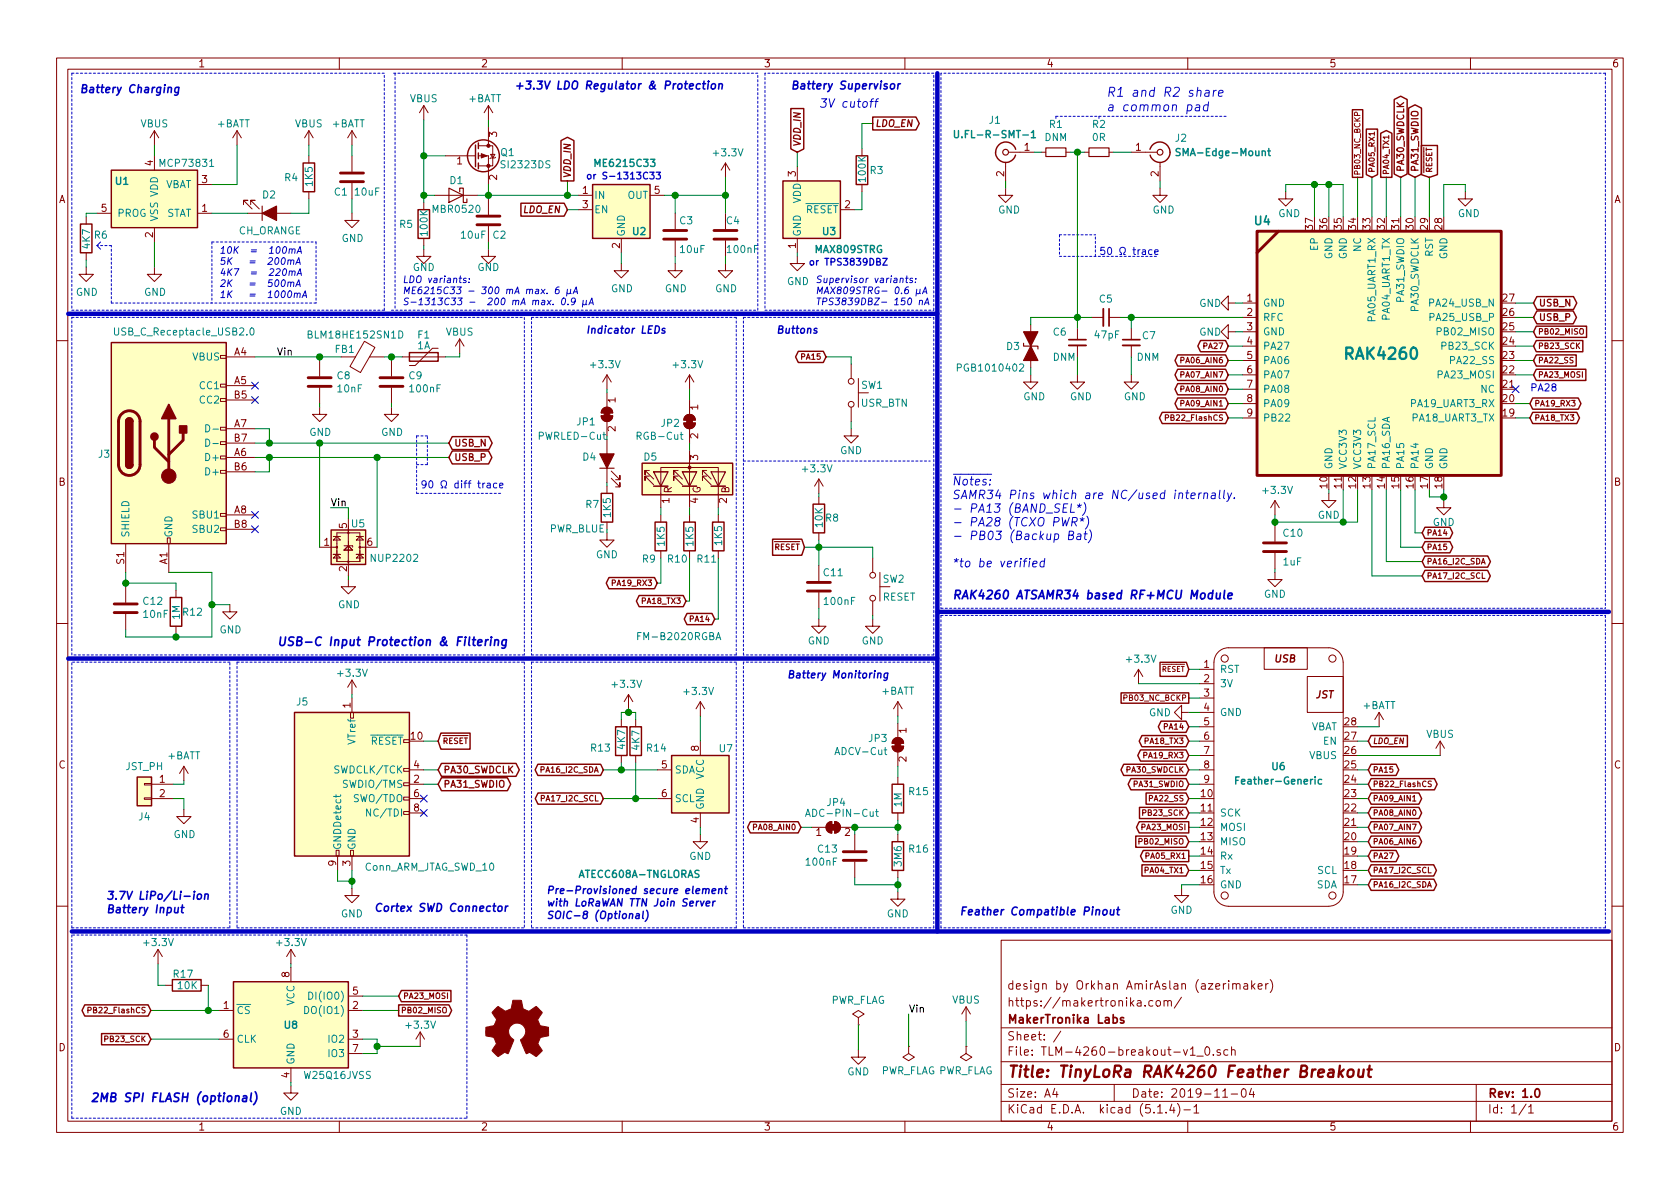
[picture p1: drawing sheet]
<svg xmlns="http://www.w3.org/2000/svg" width="297mm" height="210mm" viewBox="0 0 297 210" stroke-linecap="round" stroke-linejoin="round" font-family="sans-serif">
<defs><g id="words">
<text font-size="2.8" fill="#008484" x="238.1" y="63.6">RAK4260</text>
<text font-size="2.8" fill="#840000" x="178" y="190.5">Title: TinyLoRa RAK4260 Feather Breakout</text>
<g font-size="2.2" fill="#0000c2">
<text x="195.6" y="17.1">R1 and R2 share</text>
<text x="195.6" y="19.7">a common pad</text>
</g>
<g font-size="2.1" fill="#0000c2">
<text x="144.8" y="19">3V cutoff</text>
<text x="168.3" y="85.8">Notes:</text>
<text x="168.3" y="88.3">SAMR34 Pins which are NC/used internally.</text>
<text x="168.3" y="90.7">- PA13 (BAND_SEL*)</text>
<text x="168.3" y="93.1">- PA28 (TCXO PWR*)</text>
<text x="168.3" y="95.5">- PB03 (Backup Bat)</text>
<text x="168.3" y="100.3">*to be verified</text>
<text x="168.3" y="106">RAK4260 ATSAMR34 based RF+MCU Module</text>
<text x="48.9" y="114.2">USB-C Input Protection &amp; Filtering</text>
<text x="15.9" y="194.9">2MB SPI FLASH (optional)</text>
</g>
<text font-size="2.1" fill="#008484" x="221.9" y="39.8">U4</text>
<g font-size="2.1" fill="#840000">
<text x="178" y="178">https://makertronika.com/</text>
<text x="178" y="175">design by Orkhan AmirAslan (azerimaker)</text>
<text x="178" y="184">Sheet: /</text>
<text x="178" y="181">MakerTronika Labs</text>
<text x="178" y="186.7">File: TLM-4260-breakout-v1_0.sch</text>
<text x="178" y="196.9">KiCad E.D.A. kicad (5.1.4)-1</text>
<text x="178" y="194.1">Size: A4</text>
<text x="200" y="194.1">Date: 2019-11-04</text>
<text x="263" y="194.1">Rev: 1.0</text>
<text x="263" y="196.9">Id: 1/1</text>
</g>
<g font-size="1.9" fill="#0000c2">
<text x="14" y="16.5">Battery Charging</text>
<text x="90.8" y="15.8">+3.3V LDO Regulator &amp; Protection</text>
<text x="139.7" y="15.8">Battery Supervisor</text>
<text x="18.7" y="159.1">3.7V LiPo/Li-ion</text>
<text x="18.7" y="161.5">Battery Input</text>
<text x="66" y="161.2">Cortex SWD Connector</text>
<text x="169.5" y="161.9">Feather Compatible Pinout</text>
</g>
<g font-size="1.8" fill="#840000">
<text x="35" y="11.9">1</text>
<text x="85" y="11.9">2</text>
<text x="135" y="11.9">3</text>
<text x="185" y="11.9">4</text>
<text x="235" y="11.9">5</text>
<text x="285" y="11.9">6</text>
<text x="27.1" y="29.3" transform="rotate(-90 27.1 29.3)">4</text>
<text x="80.8" y="29.1">1</text>
<text x="87.9" y="24.2" transform="rotate(-90 87.9 24.2)">3</text>
<text x="181.1" y="26.7">1</text>
<text x="200.8" y="26.7">1</text>
<text x="10.4" y="35.9">A</text>
<text x="35.7" y="32.4">3</text>
<text x="87.9" y="31.8" transform="rotate(-90 87.9 31.8)">2</text>
<text x="103" y="34.3">1</text>
<text x="115.7" y="34.3">5</text>
<text x="140.7" y="31.2" transform="rotate(-90 140.7 31.2)">3</text>
<text x="177.5" y="31.2" transform="rotate(-90 177.5 31.2)">2</text>
<text x="204.9" y="31.2" transform="rotate(-90 204.9 31.2)">2</text>
<text x="285.4" y="35.9">A</text>
<text x="17.9" y="37.5">5</text>
<text x="35.7" y="37.5">1</text>
<text x="103" y="36.8">3</text>
<text x="149.4" y="36.8">2</text>
<text x="232.2" y="40.6" transform="rotate(-90 232.2 40.6)">37</text>
<text x="234.7" y="40.6" transform="rotate(-90 234.7 40.6)">36</text>
<text x="237.2" y="40.6" transform="rotate(-90 237.2 40.6)">35</text>
<text x="239.8" y="40.6" transform="rotate(-90 239.8 40.6)">34</text>
<text x="242.3" y="40.6" transform="rotate(-90 242.3 40.6)">33</text>
<text x="244.9" y="40.6" transform="rotate(-90 244.9 40.6)">32</text>
<text x="247.4" y="40.6" transform="rotate(-90 247.4 40.6)">31</text>
<text x="249.9" y="40.6" transform="rotate(-90 249.9 40.6)">30</text>
<text x="252.5" y="40.6" transform="rotate(-90 252.5 40.6)">29</text>
<text x="255" y="40.6" transform="rotate(-90 255 40.6)">28</text>
<text x="27.1" y="42" transform="rotate(-90 27.1 42)">2</text>
<text x="109.6" y="43.9" transform="rotate(-90 109.6 43.9)">2</text>
<text x="140.7" y="43.9" transform="rotate(-90 140.7 43.9)">1</text>
<text x="220.5" y="53.3">1</text>
<text x="265.7" y="53.3">27</text>
<text x="220.5" y="55.9">2</text>
<text x="220.5" y="58.4">3</text>
<text x="265.7" y="58.4">25</text>
<text x="265.7" y="55.9">26</text>
<text x="41.4" y="62.9">A4</text>
<text x="220.5" y="61">4</text>
<text x="220.5" y="63.5">5</text>
<text x="265.7" y="63.5">23</text>
<text x="265.7" y="61">24</text>
<text x="41.4" y="67.9">A5</text>
<text x="41.4" y="70.5">B5</text>
<text x="108.8" y="71.2" transform="rotate(-90 108.8 71.2)">1</text>
<text x="220.5" y="66">6</text>
<text x="220.5" y="68.6">7</text>
<text x="220.5" y="71.1">8</text>
<text x="265.7" y="71.1">20</text>
<text x="265.7" y="68.6">21</text>
<text x="265.7" y="66">22</text>
<text x="41.4" y="75.6">A7</text>
<text x="108.8" y="76.3" transform="rotate(-90 108.8 76.3)">2</text>
<text x="123.4" y="77.6" transform="rotate(-90 123.4 77.6)">2</text>
<text x="123.4" y="72.5" transform="rotate(-90 123.4 72.5)">1</text>
<text x="220.5" y="73.7">9</text>
<text x="265.7" y="73.7">19</text>
<text x="41.4" y="80.6">A6</text>
<text x="41.4" y="83.2">B6</text>
<text x="41.4" y="78.1">B7</text>
<text x="123.4" y="81.4" transform="rotate(-90 123.4 81.4)">3</text>
<text x="10.4" y="85.9">B</text>
<text x="118.4" y="89" transform="rotate(-90 118.4 89)">1</text>
<text x="118.8" y="87.2" transform="rotate(-90 118.8 87.2)">R</text>
<text x="123.4" y="89" transform="rotate(-90 123.4 89)">4</text>
<text x="123.9" y="87.3" transform="rotate(-90 123.9 87.3)">G</text>
<text x="128.5" y="89" transform="rotate(-90 128.5 89)">2</text>
<text x="129" y="87.2" transform="rotate(-90 129 87.2)">B</text>
<text x="234.7" y="86.3" transform="rotate(-90 234.7 86.3)">10</text>
<text x="237.2" y="86.3" transform="rotate(-90 237.2 86.3)">11</text>
<text x="239.8" y="86.3" transform="rotate(-90 239.8 86.3)">12</text>
<text x="242.3" y="86.3" transform="rotate(-90 242.3 86.3)">13</text>
<text x="244.9" y="86.3" transform="rotate(-90 244.9 86.3)">14</text>
<text x="247.4" y="86.3" transform="rotate(-90 247.4 86.3)">15</text>
<text x="249.9" y="86.3" transform="rotate(-90 249.9 86.3)">16</text>
<text x="252.5" y="86.3" transform="rotate(-90 252.5 86.3)">17</text>
<text x="255" y="86.3" transform="rotate(-90 255 86.3)">18</text>
<text x="285.4" y="85.9">B</text>
<text x="41.4" y="90.8">A8</text>
<text x="41.4" y="93.3">B8</text>
<text x="61.3" y="93.4" transform="rotate(-90 61.3 93.4)">5</text>
<text x="22" y="99.7" transform="rotate(-90 22 99.7)">S1</text>
<text x="29.6" y="99.8" transform="rotate(-90 29.6 99.8)">A1</text>
<text x="57.3" y="96.5">1</text>
<text x="61.3" y="101.1" transform="rotate(-90 61.3 101.1)">2</text>
<text x="64.9" y="96.5">6</text>
<text x="212.9" y="118.1">1</text>
<text x="225.5" y="117.1">USB</text>
<text x="62" y="125.2" transform="rotate(-90 62 125.2)">1</text>
<text x="212.9" y="120.6">2</text>
<text x="212.9" y="123.2">3</text>
<text x="212.9" y="125.7">4</text>
<text x="232.7" y="123.5">JST</text>
<text x="72.7" y="130.8">10</text>
<text x="160.3" y="129.6" transform="rotate(-90 160.3 129.6)">1</text>
<text x="212.9" y="128.3">5</text>
<text x="212.9" y="130.8">6</text>
<text x="237.8" y="130.8">27</text>
<text x="237.8" y="128.3">28</text>
<text x="10.4" y="135.9">C</text>
<text x="73.2" y="135.9">4</text>
<text x="117" y="135.9">5</text>
<text x="123.6" y="132.8" transform="rotate(-90 123.6 132.8)">8</text>
<text x="160.3" y="134.7" transform="rotate(-90 160.3 134.7)">2</text>
<text x="212.9" y="133.3">7</text>
<text x="212.9" y="135.9">8</text>
<text x="237.8" y="135.9">25</text>
<text x="237.8" y="133.3">26</text>
<text x="285.4" y="135.9">C</text>
<text x="28.2" y="138.4">1</text>
<text x="28.2" y="141">2</text>
<text x="73.2" y="138.4">2</text>
<text x="73.2" y="141">6</text>
<text x="73.2" y="143.5">8</text>
<text x="117" y="141">6</text>
<text x="212.4" y="141">10</text>
<text x="212.4" y="143.5">11</text>
<text x="212.9" y="138.4">9</text>
<text x="237.8" y="143.5">22</text>
<text x="237.8" y="141">23</text>
<text x="237.8" y="138.4">24</text>
<text x="123.6" y="145.5" transform="rotate(-90 123.6 145.5)">4</text>
<text x="144.3" y="147.8">1</text>
<text x="149.4" y="147.8">2</text>
<text x="212.4" y="146">12</text>
<text x="212.4" y="148.6">13</text>
<text x="237.8" y="148.6">20</text>
<text x="237.8" y="146">21</text>
<text x="59.4" y="153.1" transform="rotate(-90 59.4 153.1)">9</text>
<text x="62" y="153.1" transform="rotate(-90 62 153.1)">3</text>
<text x="212.4" y="151.1">14</text>
<text x="212.4" y="153.7">15</text>
<text x="237.8" y="153.7">18</text>
<text x="237.8" y="151.1">19</text>
<text x="212.4" y="156.2">16</text>
<text x="237.8" y="156.2">17</text>
<text x="51.2" y="172.8" transform="rotate(-90 51.2 172.8)">8</text>
<text x="39.5" y="178.4">1</text>
<text x="62.4" y="178.4">2</text>
<text x="62.4" y="175.9">5</text>
<text x="10.4" y="185.9">D</text>
<text x="39.5" y="183.5">6</text>
<text x="62.4" y="183.5">3</text>
<text x="285.4" y="185.9">D</text>
<text x="51.2" y="190.6" transform="rotate(-90 51.2 190.6)">4</text>
<text x="62.4" y="186">7</text>
<text x="35" y="199.9">1</text>
<text x="85" y="199.9">2</text>
<text x="135" y="199.9">3</text>
<text x="185" y="199.9">4</text>
<text x="235" y="199.9">5</text>
<text x="285" y="199.9">6</text>
</g>
<g font-size="1.8" fill="#008484">
<text x="24.9" y="22.5">VBUS</text>
<text x="38.4" y="22.5">+BATT</text>
<text x="52.2" y="22.5">VBUS</text>
<text x="58.7" y="22.5">+BATT</text>
<text x="72.5" y="18.1">VBUS</text>
<text x="82.9" y="18.1">+BATT</text>
<text x="174.9" y="21.9">J1</text>
<text x="185.6" y="22.6">R1</text>
<text x="193.2" y="22.6">R2</text>
<text x="28.6" y="29.5">MCP73831</text>
<text x="88.6" y="27.6">Q1</text>
<text x="88.9" y="29.8">SI2323DS</text>
<text x="105.6" y="29.5">ME6215C33</text>
<text x="126.3" y="27.7">+3.3V</text>
<text x="170.1" y="24.4">U.FL-R-SMT-1</text>
<text x="184.7" y="24.9">DNM</text>
<text x="193.2" y="24.9">0R</text>
<text x="207.8" y="25.1">J2</text>
<text x="208.9" y="27.6">SMA-Edge-Mount</text>
<text x="20.5" y="32.7">U1</text>
<text x="29.1" y="33.3">VBAT</text>
<text x="46.5" y="35.1">D2</text>
<text x="50.4" y="32">R4</text>
<text x="55.3" y="32.9" transform="rotate(-90 55.3 32.9)">1K5</text>
<text x="59.2" y="34.6">C1</text>
<text x="62.8" y="34.6">10uF</text>
<text x="79.6" y="32.6">D1</text>
<text x="105" y="35.2">IN</text>
<text x="110.9" y="35.2">OUT</text>
<text x="141.6" y="36" transform="rotate(-90 141.6 36)">VDD</text>
<text x="153.1" y="32" transform="rotate(-90 153.1 32)">100K</text>
<text x="153.9" y="30.8">R3</text>
<text x="20.7" y="38.3">PROG</text>
<text x="27.9" y="39.2" transform="rotate(-90 27.9 39.2)">VSS VDD</text>
<text x="29.3" y="38.3">STAT</text>
<text x="42.1" y="41.4">CH_ORANGE</text>
<text x="70.7" y="40.3">R5</text>
<text x="75.6" y="41.6" transform="rotate(-90 75.6 41.6)">100K</text>
<text x="76.7" y="37.6">MBR0520</text>
<text x="105" y="37.7">EN</text>
<text x="110.5" y="41.9" transform="rotate(-90 110.5 41.9)">GND</text>
<text x="111.9" y="41.6">U2</text>
<text x="120.2" y="39.7">C3</text>
<text x="128.5" y="39.7">C4</text>
<text x="141.6" y="41.9" transform="rotate(-90 141.6 41.9)">GND</text>
<text x="142.4" y="37.7">RESET</text>
<text x="145.5" y="41.6">U3</text>
<text x="176.5" y="37.8">GND</text>
<text x="203.8" y="37.8">GND</text>
<text x="226" y="38.4">GND</text>
<text x="257.8" y="38.4">GND</text>
<text x="15.9" y="43.9" transform="rotate(-90 15.9 43.9)">4K7</text>
<text x="16.7" y="42.2">R6</text>
<text x="60.4" y="42.8">GND</text>
<text x="73" y="47.9">GND</text>
<text x="81.6" y="42.2">10uF</text>
<text x="84.4" y="47.9">GND</text>
<text x="87.2" y="42.2">C2</text>
<text x="120.3" y="44.7">10uF</text>
<text x="128.7" y="44.7">100nF</text>
<text x="144.2" y="44.7">MAX809STRG</text>
<text x="233" y="44.3" transform="rotate(-90 233 44.3)">EP</text>
<text x="235.6" y="45.8" transform="rotate(-90 235.6 45.8)">GND</text>
<text x="238.1" y="45.8" transform="rotate(-90 238.1 45.8)">GND</text>
<text x="240.7" y="44.5" transform="rotate(-90 240.7 44.5)">NC</text>
<text x="253.4" y="45.4" transform="rotate(-90 253.4 45.4)">RST</text>
<text x="255.9" y="45.8" transform="rotate(-90 255.9 45.8)">GND</text>
<text x="13.4" y="52.3">GND</text>
<text x="25.5" y="52.3">GND</text>
<text x="108" y="51.7">GND</text>
<text x="117.6" y="51.7">GND</text>
<text x="126.4" y="51.7">GND</text>
<text x="194.4" y="53.5">C5</text>
<text x="248.3" y="53.3" transform="rotate(-90 248.3 53.3)">PA31_SWDIO</text>
<text x="20.8" y="59.3">USB_C_Receptacle_USB2.0</text>
<text x="54.9" y="59.9">BLM18HE152SN1D</text>
<text x="73.9" y="59.9">F1</text>
<text x="78.8" y="59.4">VBUS</text>
<text x="186.3" y="59.4">C6</text>
<text x="193.6" y="59.9">47pF</text>
<text x="202" y="60">C7</text>
<text x="212" y="59.4">GND</text>
<text x="212" y="54.3">GND</text>
<text x="223.3" y="54.2">GND</text>
<text x="223.3" y="56.8">RFC</text>
<text x="223.3" y="59.3">GND</text>
<text x="243.2" y="56.6" transform="rotate(-90 243.2 56.6)">PA05_UART1_RX</text>
<text x="245.7" y="56.5" transform="rotate(-90 245.7 56.5)">PA04_UART1_TX</text>
<text x="250.8" y="55.1" transform="rotate(-90 250.8 55.1)">PA30_SWDCLK</text>
<text x="253" y="54.2">PA24_USB_N</text>
<text x="253.1" y="56.8">PA25_USB_P</text>
<text x="254.5" y="59.3">PB02_MISO</text>
<text x="34.1" y="63.7">VBUS</text>
<text x="59.3" y="62.4">FB1</text>
<text x="73.8" y="61.8">1A</text>
<text x="104.6" y="65.1">+3.3V</text>
<text x="119.2" y="65.1">+3.3V</text>
<text x="169.7" y="65.7">PGB1010402</text>
<text x="178" y="61.9">D3</text>
<text x="186.2" y="63.8">DNM</text>
<text x="201" y="63.8">DNM</text>
<text x="223.3" y="61.8">PA27</text>
<text x="223.3" y="64.4">PA06</text>
<text x="255.3" y="61.8">PB23_SCK</text>
<text x="256.6" y="64.4">PA22_SS</text>
<text x="35.5" y="68.8">CC1</text>
<text x="35.5" y="71.4">CC2</text>
<text x="59.6" y="67.1">C8</text>
<text x="59.8" y="69.4">10nF</text>
<text x="72.3" y="67.1">C9</text>
<text x="72.6" y="69.4">100nF</text>
<text x="152.2" y="71.9">USR_BTN</text>
<text x="152.3" y="68.8">SW1</text>
<text x="180.9" y="70.8">GND</text>
<text x="189.2" y="70.8">GND</text>
<text x="198.7" y="70.8">GND</text>
<text x="223.3" y="66.9">PA07</text>
<text x="223.3" y="69.5">PA08</text>
<text x="254.5" y="66.9">PA23_MOSI</text>
<text x="261.8" y="69.5">NC</text>
<text x="54.7" y="77.1">GND</text>
<text x="67.4" y="77.1">GND</text>
<text x="95.6" y="77.8">PWRLED-Cut</text>
<text x="102" y="75.2">JP1</text>
<text x="112.9" y="77.8">RGB-Cut</text>
<text x="116.9" y="75.5">JP2</text>
<text x="223.3" y="72">PA09</text>
<text x="223.3" y="74.5">PB22</text>
<text x="249.7" y="72">PA19_UART3_RX</text>
<text x="249.9" y="74.5">PA18_UART3_TX</text>
<text x="17.4" y="80.9">J3</text>
<text x="36.7" y="81.5">D+</text>
<text x="103.1" y="81.5">D4</text>
<text x="113.9" y="81.5">D5</text>
<text x="142.1" y="83.5">+3.3V</text>
<text x="148.5" y="80.3">GND</text>
<text x="235.6" y="83.1" transform="rotate(-90 235.6 83.1)">GND</text>
<text x="238.1" y="83.1" transform="rotate(-90 238.1 83.1)">VCC3V3</text>
<text x="240.7" y="83.1" transform="rotate(-90 240.7 83.1)">VCC3V3</text>
<text x="243.2" y="83.1" transform="rotate(-90 243.2 83.1)">PA17_SCL</text>
<text x="245.7" y="83.1" transform="rotate(-90 245.7 83.1)">PA16_SDA</text>
<text x="248.3" y="83.1" transform="rotate(-90 248.3 83.1)">PA15</text>
<text x="250.8" y="83.1" transform="rotate(-90 250.8 83.1)">PA14</text>
<text x="253.4" y="83.1" transform="rotate(-90 253.4 83.1)">GND</text>
<text x="255.9" y="83.1" transform="rotate(-90 255.9 83.1)">GND</text>
<text x="36.7" y="84.1">D+</text>
<text x="103.6" y="89.8">R7</text>
<text x="223.5" y="87.3">+3.3V</text>
<text x="22.9" y="95.1" transform="rotate(-90 22.9 95.1)">SHIELD</text>
<text x="30.5" y="95.1" transform="rotate(-90 30.5 95.1)">GND</text>
<text x="34.3" y="91.7">SBU1</text>
<text x="34.3" y="94.2">SBU2</text>
<text x="62.2" y="93.3">U5</text>
<text x="108" y="91.4" transform="rotate(-90 108 91.4)">1K5</text>
<text x="145.5" y="93.2" transform="rotate(-90 145.5 93.2)">10K</text>
<text x="146" y="92.2">R8</text>
<text x="227" y="94.9">C10</text>
<text x="233" y="91.7">GND</text>
<text x="253.3" y="93">GND</text>
<text x="65.9" y="99.4">NUP2202</text>
<text x="105.4" y="98.7">GND</text>
<text x="113.6" y="99.5">R9</text>
<text x="117.5" y="96.5" transform="rotate(-90 117.5 96.5)">1K5</text>
<text x="118.1" y="99.5">R10</text>
<text x="122.6" y="96.5" transform="rotate(-90 122.6 96.5)">1K5</text>
<text x="123.3" y="99.5">R11</text>
<text x="127.7" y="96.4" transform="rotate(-90 127.7 96.4)">1K5</text>
<text x="145.7" y="101.9">C11</text>
<text x="226.9" y="100">1uF</text>
<text x="25.4" y="107">C12</text>
<text x="59.8" y="107.6">GND</text>
<text x="145.9" y="107">100nF</text>
<text x="156" y="106.2">RESET</text>
<text x="156.1" y="103">SW2</text>
<text x="223.5" y="105.7">GND</text>
<text x="25.5" y="109.3">10nF</text>
<text x="31.8" y="109.5" transform="rotate(-90 31.8 109.5)">1M</text>
<text x="32.4" y="108.9">R12</text>
<text x="38.8" y="112">GND</text>
<text x="113.2" y="113.2">FM-B2020RGBA</text>
<text x="142.8" y="114">GND</text>
<text x="152.3" y="114">GND</text>
<text x="59.9" y="119.7">+3.3V</text>
<text x="199.3" y="117.2">+3.3V</text>
<text x="215.6" y="119">RST</text>
<text x="52.5" y="124.8">J5</text>
<text x="108.4" y="121.6">+3.3V</text>
<text x="121.1" y="122.9">+3.3V</text>
<text x="155.9" y="122.9">+BATT</text>
<text x="215.6" y="121.5">3V</text>
<text x="241" y="125.4">+BATT</text>
<text x="62.9" y="131.5" transform="rotate(-90 62.9 131.5)">VTref</text>
<text x="65.5" y="131.7">RESET</text>
<text x="153.6" y="131.2">JP3</text>
<text x="203.1" y="126.7">GND</text>
<text x="215.6" y="126.6">GND</text>
<text x="231.6" y="129.2">VBAT</text>
<text x="234" y="131.7">EN</text>
<text x="252.2" y="130.5">VBUS</text>
<text x="22.2" y="136.2">JST_PH</text>
<text x="29.6" y="134.3">+BATT</text>
<text x="59.5" y="136.8">SWDCLK/TCK</text>
<text x="104.5" y="132.9">R13</text>
<text x="110.5" y="132.4" transform="rotate(-90 110.5 132.4)">4K7</text>
<text x="113.1" y="132.6" transform="rotate(-90 113.1 132.6)">4K7</text>
<text x="114.4" y="132.9">R14</text>
<text x="119.3" y="136.8">SDA</text>
<text x="124.5" y="137.8" transform="rotate(-90 124.5 137.8)">VCC</text>
<text x="127.2" y="133">U7</text>
<text x="148" y="133.5">ADCV-Cut</text>
<text x="224.9" y="136.2">U6</text>
<text x="231.6" y="134.2">VBUS</text>
<text x="61.2" y="139.3">SWDIO/TMS</text>
<text x="62.9" y="141.9">SWO/TDO</text>
<text x="119.3" y="141.9">SCL</text>
<text x="124.5" y="143.3" transform="rotate(-90 124.5 143.3)">GND</text>
<text x="146.3" y="142.5">JP4</text>
<text x="159.4" y="142.7" transform="rotate(-90 159.4 142.7)">1M</text>
<text x="160.8" y="140.6">R15</text>
<text x="219.3" y="138.7">Feather-Generic</text>
<text x="24.6" y="145.1">J4</text>
<text x="30.7" y="148.2">GND</text>
<text x="65.5" y="144.4">NC/TDI</text>
<text x="143.4" y="144.4">ADC-PIN-Cut</text>
<text x="215.6" y="144.4">SCK</text>
<text x="215.6" y="146.9">MOSI</text>
<text x="215.6" y="149.5">MISO</text>
<text x="60.3" y="150.4" transform="rotate(-90 60.3 150.4)">GNDDetect</text>
<text x="62.9" y="150.4" transform="rotate(-90 62.9 150.4)">GND</text>
<text x="64.4" y="154">Conn_ARM_JTAG_SWD_10</text>
<text x="102.7" y="155.2">ATECC608A-TNGLORAS</text>
<text x="121.9" y="152.1">GND</text>
<text x="142.7" y="153.1">100nF</text>
<text x="144.7" y="150.8">C13</text>
<text x="159.4" y="153.1" transform="rotate(-90 159.4 153.1)">3M6</text>
<text x="160.8" y="150.8">R16</text>
<text x="215.6" y="152">Rx</text>
<text x="215.6" y="154.6">Tx</text>
<text x="232.9" y="154.6">SCL</text>
<text x="207" y="161.6">GND</text>
<text x="215.6" y="157.1">GND</text>
<text x="232.7" y="157.1">SDA</text>
<text x="25.6" y="167.3">+3.3V</text>
<text x="49.1" y="167.3">+3.3V</text>
<text x="60.3" y="162.2">GND</text>
<text x="156.8" y="162.2">GND</text>
<text x="30.7" y="172.9">R17</text>
<text x="31.5" y="174.9">10K</text>
<text x="41.8" y="179.3">CS</text>
<text x="52.1" y="177.8" transform="rotate(-90 52.1 177.8)">VCC</text>
<text x="54.4" y="179.3">DO(IO1)</text>
<text x="55.3" y="176.8">DI(IO0)</text>
<text x="146.8" y="177.5">PWR_FLAG</text>
<text x="168.4" y="177.5">VBUS</text>
<text x="41.8" y="184.4">CLK</text>
<text x="50.3" y="181.9">U8</text>
<text x="58.2" y="184.4">IO2</text>
<text x="72" y="181.9">+3.3V</text>
<text x="52.1" y="188.3" transform="rotate(-90 52.1 188.3)">GND</text>
<text x="53.9" y="190.8">W25Q16JVSS</text>
<text x="58.2" y="186.9">IO3</text>
<text x="149.8" y="190.2">GND</text>
<text x="155.7" y="190">PWR_FLAG PWR_FLAG</text>
<text x="49.5" y="197.1">GND</text>
</g>
<g font-size="1.8" fill="#0000c2">
<text x="194.3" y="45.1">50 trace</text>
<text x="139.1" y="50.4">GND Supervisor variants:</text>
<text x="103.5" y="59">Indicator LEDs</text>
<text x="137.2" y="59">Buttons</text>
<text x="270.5" y="69.2">PA28</text>
<text x="74.3" y="86.4">90 diff trace</text>
<text x="139.1" y="120">Battery Monitoring</text>
<text x="96.5" y="158.1">Pre-Provisioned secure element</text>
<text x="96.5" y="160.3">with LoRaWAN TTN Join Server</text>
<text x="96.5" y="162.5">SOIC-8 (Optional)</text>
</g>
<g font-size="1.8">
<text x="48.9" y="62.9">Vin</text>
<text x="58.4" y="89.5">Vin</text>
<text x="160.7" y="179.1">Vin</text>
</g>
<text font-size="1.8" fill="#008400" x="97.1" y="94.2">PWR_BLUE</text>
<g font-size="1.7" fill="#840000">
<text x="154.6" y="22.4">LDO_EN</text>
<text x="141.6" y="26.1" transform="rotate(-90 141.6 26.1)">VDD_IN</text>
<text x="100.9" y="31.7" transform="rotate(-90 100.9 31.7)">VDD_IN</text>
<text x="248.2" y="30.6" transform="rotate(-90 248.2 30.6)">PA30_SWDCLK</text>
<text x="250.8" y="30.6" transform="rotate(-90 250.8 30.6)">PA31_SWDIO</text>
<text x="92.8" y="37.7">LDO_EN</text>
<text x="272" y="56.7">USB_P</text>
<text x="272" y="54.2">USB_N</text>
<text x="80.2" y="78.9">USB_N</text>
<text x="80.2" y="81.5">USB_P</text>
<text x="78.3" y="136.7">PA30_SWDCLK</text>
<text x="78.3" y="139.3">PA31_SWDIO</text>
</g>
<g font-size="1.7" fill="#0000c2">
<text x="103.5" y="31.7">or S-1313C33</text>
<text x="38.7" y="44.9">10K = 100mA</text>
<text x="38.7" y="46.8">5K = 200mA</text>
<text x="142.9" y="47">or TPS3839DBZ</text>
<text x="38.7" y="48.8">4K7 = 220mA</text>
<text x="38.7" y="50.7">2K = 500mA</text>
<text x="38.7" y="52.7">1K = 1000mA</text>
<text x="71.1" y="50.1">LDO variants:</text>
<text x="71.1" y="52">ME6215C33 - 300 mA max. 6 A</text>
<text x="71.1" y="54">S-1313C33 - 200 mA max. 0.9 A</text>
<text x="144.1" y="52">MAX809STRG- 0.6 A</text>
<text x="144.1" y="54">TPS3839DBZ- 150 nA</text>
</g>
<g font-size="1.4" fill="#840000">
<text x="240.5" y="31.1" transform="rotate(-90 240.5 31.1)">PB03_NC_BCKP</text>
<text x="243.1" y="30.7" transform="rotate(-90 243.1 30.7)">PA05_RX1</text>
<text x="245.6" y="31.1" transform="rotate(-90 245.6 31.1)">PA04_TX1</text>
<text x="253.2" y="30.7" transform="rotate(-90 253.2 30.7)">RESET</text>
<text x="271.8" y="59.2">PB02_MISO</text>
<text x="141.9" y="63.6">PA15</text>
<text x="209.1" y="64.2">PA06_AIN6</text>
<text x="213" y="61.7">PA27</text>
<text x="271.8" y="61.7">PB23_SCK</text>
<text x="271.8" y="64.2">PA22_SS</text>
<text x="209.1" y="66.8">PA07_AIN7</text>
<text x="209.1" y="69.3">PA08_AIN0</text>
<text x="209.1" y="71.9">PA09_AIN1</text>
<text x="271.2" y="71.9">PA19_RX3</text>
<text x="271.8" y="66.8">PA23_MOSI</text>
<text x="206.8" y="74.4">PB22_FlashCS</text>
<text x="271.2" y="74.4">PA18_TX3</text>
<text x="252.1" y="94.7">PA14</text>
<text x="137" y="97.3">RESET</text>
<text x="252.1" y="99.8">PA16_I2C_SDA</text>
<text x="252.1" y="97.3">PA15</text>
<text x="108.6" y="103.6">PA19_RX3</text>
<text x="113.8" y="106.8">PA18_TX3</text>
<text x="252.1" y="102.3">PA17_I2C_SCL</text>
<text x="122.2" y="110">PA14</text>
<text x="199" y="123.9">PB03_NC_BCKP</text>
<text x="78.2" y="131.5">RESET</text>
<text x="202.7" y="131.5">PA18_TX3</text>
<text x="206" y="129">PA14</text>
<text x="242.6" y="131.5">LDO_EN</text>
<text x="96" y="136.6">PA16_I2C_SDA</text>
<text x="199.2" y="136.6">PA30_SWDCLK</text>
<text x="202.6" y="134.1">PA19_RX3</text>
<text x="242.6" y="136.6">PA15</text>
<text x="96.1" y="141.7">PA17_I2C_SCL</text>
<text x="200.6" y="139.2">PA31_SWDIO</text>
<text x="203.4" y="141.7">PA22_SS</text>
<text x="242.6" y="141.7">PA09_AIN1</text>
<text x="242.6" y="139.2">PB22_FlashCS</text>
<text x="133.6" y="146.8">PA08_AIN0</text>
<text x="201.8" y="149.3">PB02_MISO</text>
<text x="202.1" y="146.8">PA23_MOSI</text>
<text x="202.4" y="144.2">PB23_SCK</text>
<text x="242.6" y="144.2">PA08_AIN0</text>
<text x="242.6" y="146.8">PA07_AIN7</text>
<text x="242.6" y="149.3">PA06_AIN6</text>
<text x="202.7" y="154.4">PA04_TX1</text>
<text x="203" y="151.9">PA05_RX1</text>
<text x="242.6" y="151.9">PA27</text>
<text x="242.6" y="154.4">PA17_I2C_SCL</text>
<text x="242.6" y="156.9">PA16_I2C_SDA</text>
<text x="16.3" y="179.2">PB22_FlashCS</text>
<text x="70.8" y="179.2">PB02_MISO</text>
<text x="71.2" y="176.6">PA23_MOSI</text>
<text x="18.8" y="184.2">PB23_SCK</text>
</g>
<text font-size="1.2" fill="#840000" x="205.4" y="118.8">RESET</text>
</g></defs>
<g fill="none" stroke="#840000" stroke-width=".18">
<path d="M10 10.3h277v189.9h-277zM12 12.2h273v186.1h-273zM60 10.3v1.9M74.9 18.7v2.5M74.9 18.7l-.7 1.2M74.9 18.7l.8 1.2M86.4 18.7l-.8 1.2M86.4 18.7v2.5M86.4 18.7l.7 1.2M110 10.3v1.9M160 10.3v1.9M210 10.3v1.9"/>
<path d="M260 10.3v1.9M15.2 38.3v1.3M17.1 37.7h2.6M27.3 23.1v2.5M27.3 27.6v2.5M27.3 23.1l-.8 1.3M27.3 23.1l.8 1.3M34.9 37.7h2.6M34.9 32.6h2.6M41.9 23.1l-.8 1.3M41.9 23.1v2.5M41.9 23.1l.8 1.3"/>
<path d="M43.1 36.2v-.8h.7h-.7l1.5 1.6M43.8 37.7h7.6M44.3 36.2v-.8h.8h-.8l1.5 1.6M54.6 23.1l-.8 1.3M54.6 23.1v2.5M54.6 27.6v1.2M54.6 33.9v1.3M54.6 23.1l.8 1.3M62.2 37.7v1.3h1.3l-1.3 1.3-1.2-1.3h1.2M62.2 23.1v2.5M62.2 27.6v2.7M62.2 32.4v2.8"/>
<path d="M62.2 23.1l-.7 1.3M62.2 23.1l.8 1.3M74.9 35.8v1.3M76.8 34.5h7.7M78.7 27.6h5.1M83.9 27.6h.2M84.6 27.6h1.8v5M84.6 25.8h1.8M86.4 25.8h.7v3.5h-2.5M86.4 22.5v3.3M86.4 35.2v2.8M86.4 40v2.8"/>
<path d="M86.7 27.3h.8l-.4 .6zM87.6 27.8l-.1 .1h-.8l-.1 .2M102.2 37.1h2.6M102.2 34.5h2.6M114.9 34.5h2.6M119.4 37.7v2.8M128.3 28.8l-.8 1.3M128.3 28.8v2.6M128.3 37.7v2.8M128.3 28.8l.7 1.3M141 29.5v2.5M148.6 37.1h2.5"/>
<path d="M152.4 26.3v1.3M152.4 32.6v1.3M177.8 33.3v1.2h1.3l-1.3 1.3-1.3-1.3h1.3M177.8 28.7v3.3M178.3 26.9h4.6M184.1 26.9h.8M188.5 26.9h.7M191.8 26.9h.7M196.1 26.9h.7M200 26.9h4.6M205.1 33.3v1.2h1.3l-1.3 1.3-1.3-1.3h1.3M205.1 28.7v3.3"/>
<path d="M227.3 33.9v1.3h1.3l-1.3 1.2-1.2-1.2h1.2M240 20.4v-.5h-.4l-.1 .5h1M259.1 33.9v1.3h1.2l-1.2 1.2-1.3-1.2h1.3M15.2 47.2v1.3h1.3l-1.3 1.3-1.2-1.3h1.2M15.2 44.7v1.3M27.3 47.2v1.3h1.3l-1.3 1.3-1.3-1.3h1.3M27.3 40.3v2.5M74.9 44.1v1.2h1.3l-1.3 1.3-1.2-1.3h1.2M74.9 42.2v1.2M81.3 59.9l-.8 1.3M81.3 59.9v2.6M81.3 59.9l.7 1.3"/>
<path d="M86.4 44.1v1.2h1.2l-1.2 1.3-1.3-1.3h1.3M109.9 46.6v1.3h1.2l-1.2 1.2-1.3-1.2h1.3M109.9 42.2v2.5M119.4 46.6v1.3h1.2l-1.2 1.2-1.3-1.2h1.3M119.4 42.5v2.8M128.3 46.6v1.3h1.2l-1.2 1.2-1.3-1.2h1.3M128.3 42.5v2.8M141 45.3v1.3h1.2l-1.2 1.3-1.3-1.3h1.3M141 42.2v2.5M182.2 57.4v7.6M190.5 58v2.1M193 56.1h2.1"/>
<path d="M196.1 56.1h2M200 58v2.1M217.2 58.7v-1.3l-1.3 1.3 1.3 1.2v-1.2h1.2M217.2 53.6v-1.3l-1.3 1.3 1.3 1.3v-1.3h1.2M219.7 53.6h2.5M219.7 56.1h2.5M219.7 58.7h2.5M10 60.2h2M39 78.1h1v.5h-1zM39 75.6h1v.5h-1zM39 70.5h1v.5h-1zM39 67.9h1v.5h-1z"/>
<path d="M39 62.9h1v.5h-1zM40 63.1h5.1M40 68.2h5.1M40 75.8h5.1M40 70.7h5.1M40 78.4h5.1M56.5 72v1.3h1.3l-1.3 1.2-1.3-1.2h1.3M56.5 63.7v2.8M56.5 68.6v2.8M60.3 63.1h2.6M64.4 60.3l1.9 1.1-2.6 4.5-1.8-1.1zM65.4 63.1h2.5"/>
<path d="M69.2 72v1.3h1.3l-1.3 1.2-1.3-1.2h1.3M69.2 63.7v2.8M69.2 68.6v2.8M71.1 63.1h7.6M77.5 61.6h-1l-3.1 3h-1M106.3 73.5h2a1.02 1.02 0 0 1-1 1 1.02 1.02 0 0 1-1-1zM106.5 72.4a1.02 1.02 0 0 1 1.2-.3 1.02 1.02 0 0 1 .6 .9h-2zM107.3 66.3v2.5M107.3 69.5v2.5M107.3 74.5v2.6M107.3 77.7v7.6M107.3 66.3l.8 1.3"/>
<path d="M107.3 66.3l-.7 1.3M120.9 74.8h2a1.02 1.02 0 0 1-1 1 1.02 1.02 0 0 1-1-1zM121.1 73.6a1.02 1.02 0 0 1 1.2-.3 1.02 1.02 0 0 1 .6 1h-2zM121.9 66.3v2.5M121.9 70.7v2.6M121.9 75.8v2.6M121.9 79.6v10.2M121.9 66.3l.8 1.3M121.9 66.3l-.7 1.3M150.5 75.8v1.3h-1.3l1.3 1.3 1.3-1.3h-1.3M150.5 64.4v2.5M150.5 72v2.5"/>
<path d="M151.8 69.5h1.7M151.8 66.9v5.1M182.2 66.3v1.3h1.3l-1.3 1.2-1.2-1.2h1.2M190.5 66.3v1.3h1.3l-1.3 1.2-1.3-1.2h1.3M190.5 61.1v2M200 66.3v1.3h1.3l-1.3 1.2-1.2-1.2h1.2M200 61.1v2M219.7 61.2h2.5M219.7 63.7h2.5M219.7 66.3h2.5M219.7 68.8h2.5M219.7 71.4h2.5"/>
<path d="M219.7 73.9h2.5M285 60.2h2M22.2 96.1v5.1M29.6 95.1h.5v1h-.5zM29.8 96.1v5.1M39 93.3h1v.5h-1zM39 90.8h1v.5h-1zM39 83.2h1v.5h-1zM39 80.6h1v.5h-1zM40 80.9h5.1M40 91.1h5.1M40 83.4h5.1"/>
<path d="M40 93.6h5.1M56.5 96.8h3.1M58.9 95.5l.7-.6 .6 .6zM58.9 98h1.3M58.9 94.9h1.3M59.6 98l.6 .7h-1.3zM59.6 94.2h4v5.1h-4zM60.8 96.5h1.6v.3M61.6 96.5l.8 .8h-1.6zM61.6 91.7v10.1M63 98h1.3M63 94.9h1.3"/>
<path d="M63.6 98l.7 .7h-1.3zM63.6 94.9l.7 .6h-1.3zM63.6 96.8h3.1M107.3 94.2v1.3h-1.3l1.3 1.3 1.3-1.3h-1.3M107.3 86v1.2M108.1 84.6l1.5 1.5v-.8v.8h-.8M108.1 83.3l1.5 1.5v-.7v.7h-.8M114.8 84.2h-.8v.8v-.8l1.6 1.5M114.8 83.2h-.8v.7v-.7l1.6 1.5M115.6 83.4h2.5zM115.6 83.4h.1M115.6 86h2.5"/>
<path d="M116.8 89.8v-7.1h10.2v7.1M116.8 91.1v1.2M116.8 97.4v1.3M119.9 84.2h-.8v.8v-.8l1.5 1.5M119.9 83.2h-.8v.7v-.7l1.5 1.5M120.6 83.4h2.6zM120.6 83.4h.1M120.6 86h2.6M121.9 91.1v1.2M121.9 97.4v1.3M125 84.2h-.8v.8v-.8l1.5 1.5M125 83.2h-.8v.7v-.7l1.5 1.5"/>
<path d="M125.7 86h2.6M127 91.1v1.2M127 97.4v1.3M144.8 84.7v2.5M144.8 87.9v1.2M144.8 94.2v1.3M144.8 99.9v2.8M144.8 84.7l.7 1.3M144.8 84.7l-.8 1.3M154.3 98.7v2.5M225.4 88.5v2.6M225.4 93v2.8"/>
<path d="M225.4 97.8v2.8M225.4 88.5l-.7 1.3M225.4 88.5l.8 1.3M234.9 87.2v1.3h1.3l-1.3 1.3-1.2-1.3h1.2M255.3 88.5v1.3h1.2l-1.2 1.3-1.3-1.3h1.3M10 110.3h2M22.2 103.8v2.7M22.2 108.6v2.8M31.1 104.4v1.3M31.1 110.7v1.3M40.6 106.9v1.3h1.3l-1.3 1.3-1.2-1.3h1.2M61.6 102.5v1.3h1.3l-1.3 1.2-1.3-1.2h1.3"/>
<path d="M144.8 109.5v1.2h1.2l-1.2 1.3-1.3-1.3h1.3M144.8 104.8v2.8M154.3 109.5v1.2h-1.3l1.3 1.3 1.3-1.3h-1.3M154.3 106.3v2.5M155.6 103.8h1.8M155.6 101.2v5.1M201.3 118.4l-.8 1.2M201.3 118.4v2.5M201.3 118.4l.8 1.2M212.1 118.4h2.5M223.5 114.5h7.6v3.9h-7.6zM225.4 101.2v1.3h1.3l-1.3 1.3-1.2-1.3h1.2"/>
<path d="M231.1 119.6h6.4v6.4h-6.4zM237.5 117.1a2.52 2.52 0 0 0-2.6-2.6h-17.7a2.6 2.6 0 0 0-2.6 2.6v40.6a2.56 2.56 0 0 0 2.6 2.5M237.5 117.1v40.6a2.52 2.52 0 0 1-2.6 2.5M285 110.3h2M25.5 138.6h1.3v.2h-1.3zM26.8 138.7h3.8M32.5 135.5l-.8 1.3M32.5 135.5v2.5M32.5 135.5l.8 1.3M62 126h.5v1h-.5zM62.2 120.3v2.5M62.2 123.4v2.6"/>
<path d="M62.2 120.3l-.7 1.2M62.2 120.3l.8 1.2M71.4 135.9h1v.5h-1zM71.4 138.4h1v.5h-1zM71.4 130.8h1v.5h-1zM72.4 138.7h2.5M72.4 136.1h2.5M109.9 127.2v1.3M109.9 133.6v1.3M111.1 122.8l.8 1.3M111.1 122.8v2.5M111.1 122.8l-.7 1.3"/>
<path d="M112.4 127.2v1.3M112.4 133.6v1.3M116.2 136.1h2.5M123.8 124.1v2.5M123.8 131.1v2.5M123.8 124.1l.8 1.2M123.8 124.1l-.7 1.2M157.7 131.9h2.1a1.02 1.02 0 0 1-1.1 1.1 1.02 1.02 0 0 1-1-1.1zM158 130.8a1.02 1.02 0 0 1 1.1-.3 1.02 1.02 0 0 1 .7 .9h-2.1zM158.7 124.1v2.5M158.7 127.9v2.5M158.7 133v2.5"/>
<path d="M158.7 137.4v1.3M158.7 124.1l-.7 1.2M158.7 124.1l.8 1.2M208.9 126v-1.3l-1.3 1.3 1.3 1.2v-1.2h1.3M212.1 138.7h2.5M212.1 136.1h2.5M212.1 120.9h2.5M212.1 123.4h2.5M212.1 126h2.5M212.1 128.5h2.5M212.1 131.1h2.5M212.1 133.6h2.5"/>
<path d="M243.8 126l-.7 1.2M243.8 126v2.5M243.8 126l.8 1.2M254.6 131.1l-.7 1.2M254.6 131.1v2.5M254.6 131.1l.8 1.2M25.5 141.1h1.3v.2h-1.3zM26.8 141.2h3.8M32.5 143.1v1.3h1.3l-1.3 1.3-1.3-1.3h1.3M59.4 150.4h.5v1h-.5zM59.7 151.4v2.5M62 150.4h.5v1h-.5z"/>
<path d="M62.2 157.1v1.3h1.3l-1.3 1.2-1.2-1.2h1.2M62.2 151.4v2.5M71.4 141h1v.5h-1zM71.4 143.5h1v.5h-1zM72.4 141.2h2.5M72.4 143.8h2.5M116.2 141.2h2.5M123.8 147.6v1.2h1.3l-1.3 1.3-1.2-1.3h1.2M123.8 143.8v2.5M143.5 146.3h2.5M146.3 145.6l.4-.3h.4v2a1.03 1.03 0 0 1-1-.6 1.03 1.03 0 0 1 .2-1.1zM147.6 145.3a1.02 1.02 0 0 1 1 1 1.02 1.02 0 0 1-1 1z"/>
<path d="M148.6 146.3h2.5M151.1 147.6v2.8M151.1 152.4v2.8M158.7 157.7v1.3h1.3l-1.3 1.3-1.2-1.3h1.2M158.7 143.8v1.2M158.7 147.6v1.2M158.7 153.9v1.3M208.9 157.1v1.3h1.3l-1.3 1.2-1.3-1.2h1.3M10 160.2h2M27.9 167.9l-.7 1.3M27.9 167.9v2.5M27.9 167.9l.8 1.3"/>
<path d="M29.2 174.2h1.3M35.6 174.2h1.2M38.7 178.7h2.6M51.4 167.9v2.5M51.4 171.1v2.5M51.4 167.9l-.7 1.3M51.4 167.9l.8 1.3M61.6 178.7h2.5M61.6 176.1h2.5M151.8 180l1-.7-1-.6-1.1 .6 1.1 .7v1.2M170.8 178l-.7 1.3M170.8 178v2.6"/>
<path d="M170.8 178l.8 1.3M177 166.3h108v32h-108zM202.5 177.8v.1M203.8 177l-.4-.1-.3 .3 .1 .6 .2 .1 .4-.1M204.5 177.1l.2-.2 .4 .2 .1 .5-.1 .2-.4 .1-.2-.1zM205.8 177.1l.1-.1a.37 .37 0 0 1 .6 .1v.8M205.8 176.9v1M206.5 177.1l.2-.2 .3 .1 .1 .9M208.9 176.3l-1.3 2M217.2 160.3h17.7M218 174.1l.2-.2 .3 .1 .1 .9M218 173.9v1"/>
<path d="M218.6 174.1a.36 .36 0 0 1 .3-.2 .36 .36 0 0 1 .4 .2v.8M220 174h.5l.1 .9M220.6 174.3l-.5 .1a.29 .29 0 0 0-.2 .2 .29 .29 0 0 0 .2 .3l.5-.1M221.3 173.4v1.5M221.5 174.4l.4 .5M221.9 173.9l-.6 .6M222.5 174.4l.7-.1-.1-.3-.4-.1-.2 .2v.7h.6M223.8 173.9v1M224.2 173.9l-.4 .3M224.6 173.2a1.71 1.71 0 0 1 0 2.3M285 160.2h2M38.7 183.8h2.6"/>
<path d="M51.4 192v1.3h1.3l-1.3 1.3-1.2-1.3h1.2M51.4 188.8v2.6M60 198.3v1.9M61.6 183.8h2.5M61.6 186.3h2.5M74.3 182.5l-.8 1.3M74.3 182.5v2.5M74.3 182.5l.8 1.3M110 198.3v1.9M151.8 185.7v1.2h1.2l-1.2 1.3-1.3-1.3h1.3M151.8 181.2h.1M160 198.3v1.9"/>
<path d="M160.7 185v1.3l1 .6-1 .7-1.1-.7 1.1-.6M160.7 185h.1M170.8 185v1.3l1 .6-1 .7-1-.7 1-.6M170.8 185h.1M177 194.8h108M177 191.8h108M177 187.8h108M177 181.8h108M186.5 192.5l-.4 1h1M186.8 193v1M187.6 182.3l-1.3 2M197 191.8v3"/>
<path d="M204.7 196.8h.8M206.2 196.7v.1M207.2 195.2l-.4 1.1h.9M207.5 195.8v1M208.2 195.1a1.71 1.71 0 0 1 0 2.3M209.3 196.3h1.2M210 198.3v1.9M210.5 185.5l.4-.4v1.5M210.5 186.6h.8M211.1 195.8l.4-.5v1.5M211.1 196.8h.9M211.6 186.8h1.2"/>
<path d="M213.2 185.3l.2-.2a.8 .8 0 0 1 .5 .8 .8 .8 0 0 1-.5 .7l-.2-.1-.2-.5zM214.5 186.5v.1M215.7 185.7a.37 .37 0 0 0-.5 .1v.2l.5 .2 .1 .1-.2 .3-.4-.1M216.2 194h.8M217.1 185.7l-.4-.1-.3 .3 .1 .6 .2 .1 .4-.1M217.7 193.5h1.1M217.8 185.7a.37 .37 0 0 1 .6 .1v.8M217.8 185.1v1.5M219.6 192.7l.4-.2a.94 .94 0 0 1 0 1.5 .82 .82 0 0 1-.4-1.3zM221.3 192.5l-.4 1h.9M221.6 193v1M260 198.3v1.9"/>
<path d="M261 191.8v6.5M269.8 195.2l-1.2 2M270.3 195.8l.4-.5v1.5M270.3 196.8h.8"/>
<circle cx="150.5" cy="71.5" r=".51"/>
<circle cx="150.5" cy="67.4" r=".51"/>
<circle cx="59.6" cy="96.8" r=".13"/>
<circle cx="61.6" cy="99.3" r=".13"/>
<circle cx="61.6" cy="94.2" r=".13"/>
<circle cx="63.6" cy="96.8" r=".13"/>
<circle cx="154.3" cy="105.8" r=".51"/>
<circle cx="154.3" cy="101.7" r=".51"/>
<circle cx="216.5" cy="116.5" r=".63"/>
<circle cx="235.6" cy="116.5" r=".63"/>
<circle cx="216.5" cy="158.4" r=".63"/>
<circle cx="235.6" cy="158.4" r=".63"/>
</g>
<path d="M196.1 54.6v3.1M189 60.1h3M198.5 60.1h3M198.7 180a.37 .37 0 0 0-.6 .1l.1 .3 .5 .1v.1l-.2 .3-.4-.1M271.5 192.7l.2-.2a.81 .81 0 0 1 .6 .6 .81 .81 0 0 1-.3 .8l-.1 .1a.79 .79 0 0 1-.4-1.3z" fill="none" stroke="#840000" stroke-width=".3"/>
<path d="M236.9 188.4l-.2 2M236.9 189.7l.5 .7M237.6 189.1l-.9 .8M238.4 189.3a.53 .53 0 0 1 .5-.2 .53 .53 0 0 1 .4 .4v.6a.54 .54 0 0 1-.6 .4 .54 .54 0 0 1-.5-.4zM240.3 189.1l-.1 1.2a.56 .56 0 0 0 .8 0M241.1 189.1l-.2 1.3M241.8 189.1h.7M242.2 188.4l-.3 1.8 .1 .1 .4 .1" fill="none" stroke="#840000" stroke-width=".41"/>
<g fill="#ffffc2" stroke="#ffffc2" stroke-width=".18">
<path d="M52.1 126h20.3v25.4h-20.3z"/>
<path d="M58.5 93.7h6.1v6.1h-6.1z"/>
<path d="M138.4 32h10.2v10.2h-10.2z"/>
<path d="M19.7 30.1h15.2v10.2h-15.2z"/>
<path d="M104.8 32.6h10.1v9.6h-10.1z"/>
<path d="M113.5 81.9h16v5.6h-16z"/>
<path d="M19.7 60.6h20.3v35.5h-20.3z"/>
<path d="M217.2 114.5h17.7z"/>
<path d="M118.7 133.6h10.2v10.2h-10.2z"/>
<path d="M24.3 137.4h2.5v5.1h-2.5z"/>
<path d="M222.2 40.9h43.2v43.2h-43.2z"/>
<path d="M41.3 173.6h20.3v15.2h-20.3z"/>
</g>
<g fill="none" stroke="#840000" stroke-width=".25">
<path d="M139.8 19.2h2.3v7.1l-1.1 .6-1.2-.6zM239.1 19.4h1.8v12h-1.8zM246.5 17.6l1.1-.6 1.2 .6v13.2l-1.2 .6-1.1-.6zM249 19.1l1.2-.6 1.1 .6v11.7l-1.1 .6-1.2-.6zM14.2 39.6h2.1v5.1h-2.1zM19.7 30.1h15.2v10.2h-15.2zM53.6 28.8h2v5.1h-2zM73.9 37.1h2v5.1h-2zM84.1 25.6v3.9M84.6 25.3v1M84.6 27v1.1M84.6 28.8v1"/>
<path d="M92.1 35.9h7.6l.6 1.2-.6 1.1h-7.6zM99.2 24.9l1.1-.6 1.2 .6v7.1h-2.3zM104.8 32.6h10.1v9.6h-10.1zM138.4 32h10.2v10.2h-10.2zM151.4 27.6h2v5h-2zM154.3 20.7h7.7l.5 1.1-.5 1.2h-7.7zM176 26.9a1.8 1.8 0 0 0 1.6 1.8 1.8 1.8 0 0 0 2-1.3M179.6 26.4a1.8 1.8 0 0 0-2-1.3 1.8 1.8 0 0 0-1.6 1.8M203.3 26.4a1.8 1.8 0 0 1 2.8-1 1.8 1.8 0 0 1 0 2.9 1.8 1.8 0 0 1-2.7-.9M241.6 22.8h2v8.1l-1 .5-1-.5zM244.1 23.6l1-.5 1 .5v7.8h-2zM251.3 25.7h2.9v5.2l-1.5 .5-1.4-.5z"/>
<path d="M271.6 57.7h8.9v2h-8.9l-.5-1zM271.7 55h6.5l.5 1.1-.5 1.2h-6.5l-.6-1.2zM271.7 52.4h6.5l.6 1.2-.6 1.1h-6.5l-.6-1.1zM19.7 60.6h20.3v35.5h-20.3zM22.2 74.5a.63 .63 0 0 1 .7-.6 .63 .63 0 0 1 .6 .6M72.4 62.4h5.1v1.5h-5.1zM80 77.2h6.4l.6 1.2-.6 1.1h-6.4l-.6-1.1zM80 79.8h6.4l.6 1.1-.6 1.1h-6.4l-.6-1.1zM141.1 62.1h4.5l.4 1-.4 1h-4.5l-.4-1zM205.5 72.9h11.2l.5 1-.5 1h-11.2l-.5-1zM208.2 62.8h8.5l.5 .9-.5 1h-8.5l-.5-1zM208.2 65.3h8.5l.5 1-.5 1h-8.5l-.5-1z"/>
<path d="M208.2 67.8h8.5l.5 1-.5 1h-8.5l-.5-1zM208.2 70.4h8.5l.5 1-.5 1h-8.5l-.5-1zM212.3 60.2h4.4l.5 1-.5 1h-4.4l-.5-1zM271 70.4h8l.5 1-.5 1h-8l-.5-1zM271 72.9h7.8l.5 1-.5 1h-7.8l-.5-1zM271.6 60.2h8.3v2h-8.3l-.5-1zM271.6 62.8h7.1v1.9h-7.1l-.5-1zM271.6 65.3h8.8v2h-8.8l-.5-1zM22.2 82.2a.63 .63 0 0 0 .7 .6 .63 .63 0 0 0 .6-.6M58.5 93.7h6.1v6.1h-6.1zM106.3 87.2h2v5.1h-2zM113.5 81.9h16v5.6h-16z"/>
<path d="M115.8 92.3h2.1v5.1h-2.1zM120.9 92.3h2v5.1h-2zM126 92.3h2v5.1h-2zM136.6 95.3h5.2l.4 1.5-.4 1.4h-5.2zM143.8 89.1h2v5.1h-2zM251.9 98.3h11.1l.5 1-.5 1h-11.1l-.4-1zM251.9 93.2h4.5l.4 1-.4 1h-4.5l-.4-1zM251.9 95.8h4.5l.4 1-.4 1h-4.5l-.4-1zM30.1 105.7h2v5h-2zM107.7 102.1h8l.5 1-.5 1h-8l-.5-1zM113 105.3h7.8l.5 1-.5 1h-7.8l-.5-1zM121.5 108.5h4.4l.5 1-.5 1h-4.4l-.5-1z"/>
<path d="M205.1 117.1h4.7l.4 1.3-.4 1.2h-4.7zM251.9 100.9h11.1l.5 .9-.5 1h-11.1l-.4-1zM24.3 137.4h2.5v5.1h-2.5zM52.1 126h20.3v25.4h-20.3zM78 129.6h5.1v2.9h-5.1l-.5-1.4zM78.1 135h13.1l.6 1.1-.6 1.2h-13.1l-.6-1.2zM78.1 137.5h11.6l.6 1.2-.6 1.1h-11.6l-.6-1.1zM95.1 135.1h11.1l.5 1-.5 1h-11.1l-.5-1zM108.8 128.5h2.1v5.1h-2.1zM111.4 128.5h2v5.1h-2zM118.7 133.6h10.2v10.2h-10.2zM157.7 138.7h2.1v5.1h-2.1z"/>
<path d="M198.2 122.5h12v1.9h-12zM198.7 135.1h11l.5 1-.5 1h-11l-.5-1zM199.9 137.7h9.8l.5 1-.5 1h-9.8l-.4-1zM201.7 132.6h8l.5 1-.5 1h-8l-.5-1zM201.9 130.1h7.8l.5 1-.5 .9h-7.8l-.5-.9zM205.3 127.5h4.4l.5 1-.5 1h-4.4l-.5-1zM242.4 130.1h6.4v1.9h-6.4l-.5-.9zM242.4 137.7h11.2l.5 1-.5 1h-11.2l-.5-1zM242.4 135.1h4.4l.5 1-.5 1h-4.4l-.5-1zM95.1 140.2h11.1l.5 1-.5 1h-11.1l-.5-1zM132.7 145.3h8.4l.5 1-.5 1h-8.4l-.5-1zM157.7 148.8h2.1v5.1h-2.1z"/>
<path d="M200.8 147.8h8.9l.5 1-.5 1h-8.9zM201.4 145.3h8.8v2h-8.8l-.5-1zM201.5 142.8h8.2l.5 1-.5 .9h-8.2zM201.9 152.9h7.8l.5 1-.5 1h-7.8zM202.1 150.4h8.1v2h-8.1l-.4-1zM202.6 140.2h7.1l.5 1-.5 1h-7.1zM242.4 142.8h8.5l.5 1-.5 .9h-8.5l-.5-.9zM242.4 145.3h8.5l.5 1-.5 1h-8.5l-.5-1zM242.4 150.4h4.4l.5 1-.5 1h-4.4l-.5-1zM242.4 152.9h11.1l.5 1-.5 1h-11.1l-.5-1zM242.4 155.5h11.1l.5 1-.5 .9h-11.1l-.5-.9zM242.4 140.2h8.5l.5 1-.5 1h-8.5l-.5-1z"/>
<path d="M242.4 147.8h8.5l.5 1-.5 1h-8.5l-.5-1zM15 177.7h11.2l.5 1-.5 1h-11.2l-.5-1zM30.5 173.2h5.1v2.1h-5.1zM41.3 173.6h20.3v15.2h-20.3zM70.5 177.7h8.9l.5 1-.5 1h-8.9zM71 175.2h8.7v1.9h-8.7l-.5-1zM18 182.8h8.2l.5 1-.5 1h-8.2z"/>
<circle cx="85.5" cy="27.6" r="2.82"/>
</g>
<g fill="none" stroke="#008484" stroke-width=".18">
<path d="M37.1 29.4h.7M20.2 58v1l.3 .3 .4-.1 .1-.2v-1M44.3 58.1l.2-.1a.69 .69 0 0 1 .4 .6 .69 .69 0 0 1-.4 .7l-.3-.3v-.2zM70.5 58.5a.64 .64 0 0 1 .7 .7 .64 .64 0 0 1-.7 .6zM36.4 75.1a.64 .64 0 0 1 .7 .6 .64 .64 0 0 1-.7 .7zM36.4 77.6a.64 .64 0 0 1 .7 .7 .64 .64 0 0 1-.7 .6zM37.6 75.9h1M37.6 78.4h1M106.6 76.9h.5M106.8 76.4v1.1l.3 .2M120.3 76.9h.5M120.4 76.4v1.1l.4 .2"/>
<path d="M169.3 65h.6v-.5l-.2-.1h-.4v1.2M180.3 64.5l.4-.1 .3 .3-.8 .9h.8M112.8 112.5h.4M113.4 111.9h-.6v1.2M126.6 113.1l.4-1.2 .4 1.2M126.7 112.8h.6M156.3 132.6h.5M156.5 132.2v1.1l.3 .1M59.4 140.5v.5M60.2 140.5l-.1 .3h-1.1M65.5 143v1.3l-.7-1.3v1.3M142.4 144.4l.4-1.3 .5 1.3"/>
<path d="M142.5 144h.7M154.8 143.5h.5M155 143.1v1.1l.3 .2M53.9 178a.64 .64 0 0 1 .7 .6 .64 .64 0 0 1-.7 .6zM54.6 175.4a.64 .64 0 0 1 .7 .7 .64 .64 0 0 1-.7 .6z"/>
</g>
<g fill="none" stroke="#840000" stroke-width=".2">
<path d="M46.4 36.4v2.6M79.4 33.3l2.5 1.2-2.5 1.3zM81.3 33.9v-.6h.6v2.5h.6v-.6M184.9 26.2h3.6v1.5h-3.6zM192.5 26.2h3.6v1.5h-3.6zM243 23.4v.5M245.5 24v.6M181 60.7v.5h2.5v.5M206 73.9l.5-.1 .1-.3-.6-.2v1M106 82.8h2.6M115.6 83.4h2.5l-1.3 2.6zM115.6 86h2.5"/>
<path d="M120.6 83.4h2.6l-1.3 2.6zM120.6 86h2.6M125.7 83.4h2.6l-1.3 2.6zM125.7 86h2.6M262.1 101.3v1h.5M253.1 138.2h-.5a.41 .41 0 0 0 .4 .5v.4h-.5M95.7 141.2l.5-.1v-.4h-.5v1M201.4 148.8h.5v-.4l-.5-.1v1M249.8 141.7h.5M252.6 153.4v1h.4M15.5 178.7l.5-.1 .1-.4-.6-.1v1"/>
<circle cx="177.8" cy="26.9" r=".51"/>
<circle cx="205.1" cy="26.9" r=".51"/>
</g>
<g fill="#840000" stroke="#840000" stroke-width=".2">
<path d="M46.4 37.7l2.5-1.3v2.6z"/>
<path d="M106 80.3h2.6l-1.3 2.5z"/>
<path d="M181 58.7h2.5l-1.3 2.5z"/>
<path d="M182.2 61.2l1.3 2.5h-2.5z"/>
</g>
<g fill="#840000" stroke="#840000" stroke-width=".18">
<path d="M106.5 72.4a1.02 1.02 0 0 1 1.2-.3 1.02 1.02 0 0 1 .6 .9h-2z"/>
<path d="M106.3 73.5h2a1.02 1.02 0 0 1-1 1 1.02 1.02 0 0 1-1-1z"/>
<path d="M106.8 72.8h1v1h-1z"/>
<path d="M158 130.8a1.02 1.02 0 0 1 1.1-.3 1.02 1.02 0 0 1 .7 .9h-2.1z"/>
<path d="M157.7 131.9h2.1a1.02 1.02 0 0 1-1.1 1.1 1.02 1.02 0 0 1-1-1.1z"/>
<path d="M158.2 131.2h1.1v1h-1.1z"/>
<path d="M87.5 178.5l.6-.5 .9 .6a.62 .62 0 0 0 1 0l.2-.1a1.62 1.62 0 0 0 .4-1.4l.1-.2h1.5l.2 .8a.74 .74 0 0 0 .6 .9l.5 .2 1.3-.8 1.1 1-.4 .7a.75 .75 0 0 0-.2 1.2l.2 .5 1.5 .3v1.5l-1.4 .2-.1 .2a1.23 1.23 0 0 0-.3 1.2l.7 1-.1 .1-1 .9-.8-.5a.54 .54 0 0 0-.9 0l-1.1-2.3a2.33 2.33 0 0 0 .9-2 1.54 1.54 0 0 0-2.5-.7 1.54 1.54 0 0 0 .5 2.6l-1.1 2.4a.69 .69 0 0 0-1.1 .2l-.6 .3-1.1-1 .8-1.2-.2-.6a.71 .71 0 0 0-1-.7l-.7-.2v-1.4l.5-.1a1.11 1.11 0 0 0 1.2-.7 .72 .72 0 0 0-.2-1.2l-.4-.7z"/>
<path d="M85.1 27.2l1 .4-1 .3z"/>
<path d="M146.3 145.6l.4-.3h.4v2a1.03 1.03 0 0 1-1-.6 1.03 1.03 0 0 1 .2-1.1z"/>
<path d="M147.6 145.3a1.02 1.02 0 0 1 1 1 1.02 1.02 0 0 1-1 1z"/>
<path d="M146.8 145.8h1v1h-1z"/>
<path d="M121.1 73.6a1.02 1.02 0 0 1 1.2-.3 1.02 1.02 0 0 1 .6 1h-2z"/>
<path d="M120.9 74.8h2a1.02 1.02 0 0 1-1 1 1.02 1.02 0 0 1-1-1z"/>
<path d="M121.4 74h1v1.1h-1z"/>
<circle cx="121.9" cy="82.7" r=".25"/>
<circle cx="29.8" cy="84.2" r="1.27"/>
<circle cx="86.4" cy="29.3" r=".28"/>
<circle cx="86.4" cy="25.8" r=".28"/>
</g>
<g fill="none" stroke="#840000" stroke-width=".51">
<path d="M60.2 32.1h4.1M60.2 30.6h4.1M84.3 39.7h4.1M84.3 38.2h4.1M117.3 42.3h4.1M117.3 40.8h4.1M126.2 42.3h4.1M126.2 40.8h4.1M222.2 40.9h43.2v43.2h-43.2zM226.1 40.9l-3.9 3.8M21.5 73.2a1.89 1.89 0 0 1 2.1-.4 1.89 1.89 0 0 1 1.2 1.7v7.7a1.9 1.9 0 0 1-1.9 1.9 1.9 1.9 0 0 1-1.9-1.9v-7.8l.1-.5zM27.3 77.8v1.3l2.5 2.6"/>
<path d="M29.8 74v10.2M32.4 76.6v1.2l-2.6 2.6M54.5 68.3h4M54.5 66.8h4M67.2 68.3h4M67.2 66.8h4M223.4 97.5h4.1M223.4 96h4.1M20.2 106.8h4.1M20.2 108.3h4.1M142.7 104.5h4.1M142.7 103h4.1"/>
<path d="M149.1 150.6h4.1M149.1 152.1h4.1"/>
</g>
<g fill="#840000" stroke="#840000" stroke-width=".25">
<path d="M22.2 82.2h1.3a.63 .63 0 0 1-.6 .6 .63 .63 0 0 1-.7-.6z"/>
<path d="M22.4 74.1a.63 .63 0 0 1 .7-.2 .63 .63 0 0 1 .4 .6h-1.3z"/>
<path d="M22.2 74.5h1.3v7.7h-1.3z"/>
<path d="M31.7 75.3h1.3v1.3h-1.3z"/>
<path d="M29.8 71.5l1.3 2.5h-2.5z"/>
<circle cx="27.3" cy="77.2" r=".63"/>
</g>
<path d="M168.8 23.1v1l.2 .3h.2l.3-.3v-1M182.3 23.4l.4-.3v1.3M182.3 24.4h.8M208.7 26.3h-.5l-.3 .2 .2 .3 .5 .2v.4l-.2 .1h-.5M224.1 26.7h.5M224.3 26.3v1.1l.3 .1M218.5 138h.4M219.1 137.4h-.6v1.3M233.7 137.9l-.4-.1-.2 .2 .1 .6h.5" fill="none" stroke="#008484" stroke-width=".25"/>
<path d="M195.1 54.6v3.1M189 61.1h3M198.5 61.1h3" fill="none" stroke="#840000" stroke-width=".33"/>
<g fill="none" stroke="#0000c2" stroke-width=".18" stroke-dasharray=".4 .4">
<path d="M12.7 12.9v42M67.9 12.9h-55.2M69.8 12.9v42M134 12.9h-64.8M135.3 12.9v42M165.1 12.9h-29.8M166.4 12.9v94.7M283.8 12.9v94.7M283.8 12.9h-117.4M186.7 20.6v.6M186.7 20.6h30.5M194.3 20.6v.6"/>
<path d="M12.7 56.1h80M12.7 54.9h55.2M19.7 53.6v-10.2M19.7 43.4h-2.6M37.5 42.8v10.8M37.5 42.8h18.4M55.9 42.8v10.8M55.9 53.6h-36.2M67.9 54.9v-42M69.2 54.9h64.8M92.7 56.1v59.7M94 56.1v59.7"/>
<path d="M130.2 56.1h-36.2M131.4 56.1h33.7M134 54.9v-42M135.3 54.9h29.8M165.1 54.9v-42M165.1 56.1v59.7M187.3 41.5v3.8M187.3 41.5h6.4M187.3 45.3h17.2M193.7 45.3v-3.8M73.7 77.1v10.1M75.6 77.1h-1.9"/>
<path d="M73.7 82.2h1.9M73.7 87.2h15.2M75.6 82.2v-5.1M131.4 81.5h33.1M12.7 115.8v-59.7M40.6 117.1h-27.9M41.9 117.1h50.8M41.9 117.1v47M92.7 117.1v47M92.7 115.8h-80M94 117.1v47M94 115.8h36.2"/>
<path d="M130.2 117.1h-36.2M130.2 115.8v-59.7M131.4 117.1v47M131.4 115.8v-59.7M165.1 117.1h-33.7M165.1 115.8h-33.7M166.4 107.6h117.4M166.4 108.8h117.4M283.8 108.8v55.3M12.7 164.1h27.9M12.7 164.1v-47M12.7 165.3v32.4"/>
<path d="M40.6 164.1v-47M41.9 164.1h50.8M82.5 165.3h-69.8M94 164.1h36.2M130.2 164.1v-47M131.4 164.1h33.7M165.1 164.1v-47M166.4 164.1v-55.3M283.8 164.1h-117.4M12.7 197.7h69.8M82.5 197.7v-32.4"/>
</g>
<path d="M165.7 12.9v151.8M12.1 55.5h153.6M12.1 116.5h153.6M165.7 108.2h118.8M12.7 164.7h271.8" fill="none" stroke="#0000c2" stroke-width=".79"/>
<g fill="none" stroke="#0000c2" stroke-width=".18">
<path d="M153.8 18h.6M154.5 17.5l-.4 .2-.2 1.3M154.7 18h.5M155.3 17.5l-.4 .2-.1 1.3M211.5 18.6h.6l-.1 1M212.1 18.9l-.5 .1a.32 .32 0 0 0-.3 .3 .32 .32 0 0 0 .2 .3l.5-.1M213.2 16h.6l-.1 1M213.6 18.6l-.1-.1a.52 .52 0 0 0-.7 .3v.5l.1 .2h.6M213.7 18l-.2 1.6M213.8 16.4h-.5a.32 .32 0 0 0-.3 .3 .32 .32 0 0 0 .2 .3h.5M214.6 16l-.1 1M215.1 16h-.3l-.2 .3"/>
<path d="M215.5 16.5l.7-.1v-.4h-.5l-.2 .2v.8h.6M17.8 42.8l-.7 .6 .7 .7M49.9 45.7l.3-.1a.72 .72 0 0 1-.3 1.2l-.1-.1-.1-.4zM49.9 49.6l.3-.1a.72 .72 0 0 1-.3 1.2l-.1-.1-.1-.4zM50.1 43.7l.3-.1a.72 .72 0 0 1-.2 1.2l-.2-.1-.1-.4zM50.1 47.6l.3-.1a.72 .72 0 0 1-.2 1.2l-.2-.1-.1-.3zM51 46.1l.4-.1v.8M51 50l.4-.1v.8M51 46l-.1 .8M51 49.9l-.1 .8M51.1 51.5l.3-.1a.72 .72 0 0 1-.3 1.2 .76 .76 0 0 1 0-1.1zM51.2 44.1h.4v.7"/>
<path d="M51.2 48h.4v.7M51.2 44l-.1 .8M51.2 47.9l-.1 .8M51.4 46.1l.2-.1h.3v.8M51.4 50.1l.2-.2h.3v.8M51.7 44.2l.2-.2 .2 .1v.7M51.7 48.1l.2-.2 .2 .1v.7M52.1 51.9h.5l-.1 .7M52.1 51.8l-.1 .8M52.3 46.8l.5-1.2 .3 1.2M52.3 50.7l.5-1.2 .3 1.2M52.4 46.4h.6"/>
<path d="M52.4 50.3h.6M52.5 44.8l.6-1.2 .2 1.2M52.5 48.7l.6-1.2 .2 1.2M52.6 52l.2-.2 .3 .1-.1 .7M52.7 44.5h.5M52.7 48.4h.5M53.4 52.6l.6-1.2 .2 1.2M53.6 52.3h.6M82.4 49.2h-.3l-.2 .2 .5 .3-.1 .2h-.4M82.9 49.9v.1M83 49.2v.2M94.8 51.2h.4v.7"/>
<path d="M95.2 51.4l-.4 .1-.2 .2 .1 .2h.5M95.7 51.1l.6 .8M95.8 53.2h.5v.7M96.3 53.4h-.4l-.2 .3 .2 .2 .4-.1M96.4 51.1l-.8 .8M96.7 51.8v.1M96.8 53.1l.5 .8M97.4 53.1l-.7 .8M97.8 53.8v.1M98.9 50.7l-.4 .1a.95 .95 0 0 0-.3 1.1l.6-.1 .1-.4-.2-.2-.4 .1-.1 .1M99.5 52.8l.3-.1a.72 .72 0 0 1-.3 1.2l-.2-.1v-.4zM100.3 51.1l-.1 1.2"/>
<path d="M100.4 53.8v.1M100.8 51.8l.2 .1M100.9 51.1l-.1 .8h-.4l-.1-.1M101.3 51.9l.6-1.2 .2 1.2M101.5 51.6h.6M101.7 53.2l-.3 .2h-.3v-.6l.4-.1 .2 .2-.1 .7-.2 .2-.4 .1M103.1 53.1l-.1 1.2M103.6 53.7l.2 .2M103.7 53.1l-.1 .7-.4 .1-.2-.2M104.1 53.9l.5-1.2 .3 1.2M104.3 53.6h.5M159.2 49.3l.5-.1-.1 .8"/>
<path d="M160.1 49.2h.5M160.4 48.8l-.2 1 .3 .2M160.6 50.7l-.3 .1a.95 .95 0 0 0-.3 1.1l.6-.1 .1-.4-.2-.2-.4 .1-.1 .1M161.4 49.2h-.3l-.2 .2 .1 .2 .3 .1v.2h-.5M161.8 49.9v.1M161.9 49.2v.2M162.1 51.1l-.1 1.2M162.6 51.8l.1 .1M162.6 53.2h.5l-.1 .7M162.6 53.1l-.1 .8M162.7 51.1l-.2 .8h-.3l-.2-.1M163.1 51.9l.5-1.2 .3 1.2"/>
<path d="M163.2 51.6h.6M163.4 53.9l.6-1.2 .2 1.2M163.6 53.6h.6M202 44.2h.5v.8M202.5 44.5h-.4l-.2 .2 .2 .3h.4M203.7 44.2h-.4l-.2 .2 .1 .6h.5M204.2 44.6l.6-.1-.1-.3h-.4l-.1 .1v.7h.5M84.5 85.4h.4M84.6 85v1.1l.3 .2M85.4 85.4v.9M85.7 85.4l-.3 .3M86.2 85.5h.4l.1 .8"/>
<path d="M86.7 85.7l-.4 .1-.2 .2 .1 .2h.5M87.8 85.5l-.3-.1-.3 .3 .2 .5h.4M88.3 85.8l.6-.1v-.2l-.4-.1-.2 .2 .1 .6h.5M174.6 83.9h.7M175.1 84.8v.2M182 99.2l-.1 1M182.1 98.7v.2M182.6 99.7l.7-.1v-.3h-.6l-.1 .7 .2 .2h.4M184.7 99.3h-.6l-.2 .2v.4l.2 .3h.5M184.7 98.7l-.1 1.5M189 94.6h.6l.2-.2v-.3l-.2-.2h-.5l-.2 1.5h.6l.2-.1 .1-.4-.3-.3M189.4 89.1l-.1 1.5h.7"/>
<path d="M189.6 92.3h.5l.3-.2v-.5l-.2-.1h-.5l-.2 1.5M189.9 92.3l.4 .7M190.5 89.3l.3 .2 .4-.2M190.5 94.5h.6l-.1 .9M190.6 89.7l.2-.2 .2 .2M190.9 89.1l-.1 .4M191 91.7l.3 .2 .4-.2M191.1 92.1l.2-.2 .2 .2M191.1 94.8l-.7 .1-.1 .3 .3 .2 .5-.1M191.4 91.5l-.1 .4M191.7 94.4h.5M191.7 88.9a1.71 1.71 0 0 1-.3 2.3"/>
<path d="M191.9 93.9l-.1 1.3 .3 .2M192.2 91.3a1.74 1.74 0 0 1-.3 2.3M192.7 93.7a1.74 1.74 0 0 1-.3 2.3M209.7 87.2h.5M209.9 86.7l-.1 1.3 .3 .2M210.6 87.7l.7-.2v-.3h-.6l-.2 .8 .2 .2 .5-.1M212 87.2l-.1 1M212.4 87.2h-.3l-.1 .3M212.9 87.3l.3-.1h.3l-.1 1M212.9 87.2l-.1 1M214.3 87.2h.6l-.1 1M214.9 87.5l-.7 .2a.3 .3 0 0 0 .1 .5l.5-.1"/>
<path d="M215.7 86.7l-.2 1.3 .2 .2M216.5 86.7l-.2 1.3 .2 .2M217.1 87.2l.2 1M217.8 87.2l-.7 1.3-.2 .2M218.2 88v.2"/>
</g>
<g fill="none" stroke="#008400" stroke-width=".18">
<path d="M17.1 37.7h-1.9v.6M27.3 25.6v2M37.5 37.7h6.3M41.9 25.6v7h-4.4M54.6 35.2v2.5h-3.2M54.6 25.6v2M62.2 25.6v2M62.2 35.2v2.5M74.9 34.5h1.9M74.9 21.2v14.6M74.9 27.6h3.8M84.5 34.5h17.7"/>
<path d="M86.4 21.2v1.3M86.4 32.6v2.6M100.3 37.1h1.9M100.3 32v2.5M117.5 34.5h10.8M119.4 34.5v3.2M128.3 31.4v6.3M141 26.9v2.6M152.4 33.9v3.2h-1.3M154.3 21.8h-1.9v4.5M177.8 32v1.3M182.9 26.9h1.2"/>
<path d="M189.2 26.9h2.6M190.5 26.9v31.1M196.8 26.9h3.2M205.1 32v1.3M227.3 33.9v-1.3h10.2v5.7M232.4 32.6v5.7M234.9 32.6v5.7M240 31.4v6.9M242.6 31.4v6.9M245.1 31.4v6.9M247.6 31.4v6.9M250.2 31.4v6.9"/>
<path d="M252.7 31.4v6.9M259.1 33.9v-1.3h-3.8v5.7M15.2 46v1.2M27.3 42.8v4.4M74.9 43.4v.7M86.4 42.8v1.3M109.9 44.7v1.9M119.4 45.3v1.3M128.3 45.3v1.3M141 44.7v.6M193 56.1h-10.8v1.3M198.1 56.1h21.6"/>
<path d="M200 56.1v1.9M218.4 58.7h1.3M218.4 53.6h1.3M268 56.1h3.1M268 58.7h3.1M268 53.6h3.1M45.1 63.1h15.2M45.1 78.4h34.3M45.1 75.8h2.5v2.6M56.5 63.1v.6M56.5 71.4v.6M56.5 78.4v18.4"/>
<path d="M67.9 63.1h3.2M69.2 63.1v.6M69.2 71.4v.6M81.3 62.5v.6h-2.6M107.3 68.8v.7M107.3 77.1v.6M121.9 68.8v1.9M121.9 78.4v1.2M146 63.1h4.5v1.3M150.5 74.5v1.3M182.2 65v1.3M190.5 63.1v3.2"/>
<path d="M200 63.1v3.2M217.2 61.2h2.5M217.2 73.9h2.5M217.2 66.3h2.5M217.2 63.7h2.5M217.2 71.4h2.5M217.2 68.8h2.5M268 61.2h3.1M268 73.9h2.5M268 66.3h3.1M268 63.7h3.1M268 71.4h2.5"/>
<path d="M45.1 80.9h34.3M47.6 80.9v2.5h-2.5M58.4 89.8h3.2v1.9M66.7 80.9v15.9M107.3 85.3v.7M116.8 89.8v1.3M116.8 98.7v4.4h-.6M121.9 89.8v1.3M121.9 98.7v7.6h-.6M127 89.8v1.3M127 98.7v10.8h-.6M142.2 96.8h12.1v1.9"/>
<path d="M144.8 87.2v.7M144.8 95.5v4.4M225.4 91.1v1.9M234.9 86.6v.6M237.5 86.6v5.7M240 86.6v5.7h-14.6M242.6 86.6v15.2h8.9M245.1 86.6v12.7h6.4M247.6 86.6v10.2h3.9M250.2 86.6v7.6h1.3M252.7 86.6v1.3h2.6M255.3 86.6v1.9"/>
<path d="M22.2 103.1h8.9v1.3M22.2 101.2v2.6M29.8 101.2h7.7v11.4h-15.3v-1.2M31.1 112v.6M37.5 106.9h3.1M61.6 101.8v.7M144.8 107.6v1.9M154.3 108.8v.7M210.2 118.4h1.9M225.4 100.6v.6M32.5 138v.7h-1.9M62.2 122.8v.6"/>
<path d="M74.9 136.1h2.6M74.9 138.7h2.6M74.9 131.1h2.6M106.7 136.1h9.5M109.9 127.2v-1.2h2.5v1.2M109.9 134.9v1.2M111.1 125.3v.7M112.4 134.9v6.3M123.8 126.6v4.5M158.7 126.6v1.3M158.7 135.5v1.9M201.3 120.9h10.8"/>
<path d="M210.2 123.4h1.9M210.2 126h1.9M210.2 136.1h1.9M210.2 133.6h1.9M210.2 138.7h1.9M210.2 131.1h1.9M210.2 128.5h1.9M240 136.1h1.9M240 133.6h14.6M240 138.7h1.9M240 131.1h1.9M240 128.5h3.8"/>
<path d="M30.6 141.2h1.9v1.9M59.7 153.9v1.9h2.5M62.2 153.9v3.2M106.7 141.2h9.5M123.8 146.3v1.3M141.6 146.3h1.9M151.1 155.2v1.3h7.6M158.7 146.3h-7.6v1.3M158.7 145v2.6M158.7 155.2v2.5M210.2 141.2h1.9M210.2 146.3h1.9"/>
<path d="M210.2 143.8h1.9M210.2 148.8h1.9M210.2 151.4h1.9M210.2 153.9h1.9M212.1 156.5h-3.2v.6M240 156.5h1.9M240 141.2h1.9M240 146.3h1.9M240 143.8h1.9M240 148.8h1.9M240 151.4h1.9M240 153.9h1.9"/>
<path d="M26.7 178.7h12M27.9 170.4v3.8h1.3M36.8 174.2v4.5M51.4 170.4v.7M64.1 178.7h6.4M64.1 176.1h6.4M160.7 179.3v5.7M26.7 183.8h12M51.4 191.4v.6M64.1 183.8h2.6v2.5h-2.6M66.7 185h7.6M151.8 181.2v4.5"/>
<path d="M170.8 180.6v4.4"/>
</g>
<g fill="none" stroke="#0000c2" stroke-width=".28">
<path d="M31.6 15.4l-.1 1.2-.3 .2h-.3M31.6 15.5l-.4-.1-.2 .2-.1 .5 .2 .3 .4-.1M123.8 14.9l-.4-.1-.2 .1-.1 .6 .2 .2h.4M124.2 14.8h.6M124.5 14.3l-.2 1.2 .3 .2M125.2 14.8l-.1 .9M125.3 14.3v.2M125.9 14.9l.2-.1 .4 .1v.6l-.3 .2-.4-.1zM127.1 14.9l.3-.1 .3 .1-.1 .8M127.2 14.8l-.1 .9M157.5 14.9l.3-.1 .3 .1v.7l-.3 .1-.3-.1zM158.8 14.8l-.1 .9"/>
<path d="M159.2 14.8l-.4 .3M34.3 158.1l-.1 .9M34.4 157.6v.2M35 158.2l.2-.1 .4 .1v.5l-.3 .3-.4-.1zM36.2 158.2l.2-.1 .4 .1v.8M36.3 158.1l-.2 .9M31.5 160.5l-.1 .9M32 160.5h.5M32.3 160l-.2 1.2 .3 .2M88.1 160.3l.2-.1 .4 .1v.6l-.3 .3-.3-.2zM89.4 160.2l-.1 1M89.8 160.2l-.4 .3"/>
<path d="M195.1 161l.2-.1 .4 .1v.5l-.3 .3-.4-.1zM196.4 160.9l-.1 .8 .4 .1 .2-.1M197 160.9l-.1 .9M197.4 160.9h.6M197.7 160.4l-.1 1.2 .3 .2"/>
</g>
<g fill="none" stroke="#0000c2" stroke-width=".3">
<path d="M83.5 113.1h.6M83.8 112.6l-.1 1.3v.2h.3M84.5 113.6l.7-.1v-.3h-.6l-.2 .7 .2 .2h.5M85.9 113.1l-.1 1M86.3 113.1l-.3 .1-.1 .2M86.8 113.1l-.1 1M86.9 112.6v.2M87.5 113.3l.3-.2 .3 .1v.9M87.5 113.1l-.1 1M89.5 113.1l-.1 1.2-.2 .3h-.5M89.5 113.2a.5 .5 0 0 0-.7 .2l-.1 .4 .1 .3h.6M214.4 104.9h-.6l-.2 .7 .3 .3 .4-.1"/>
<path d="M214.5 104.4l-.2 1.5M215.1 104.9v.9l.3 .1 .2-.2M215.8 104.9l-.2 1M216.5 104.4l-.1 1.3 .2 .2M217.1 105.4l.8-.2-.1-.3h-.6l-.1 .8 .2 .2 .4-.1M43 193.8h.6l-.1 1M43.6 194.1l-.6 .2-.2 .3 .3 .2 .5-.1M44.4 193.3l-.1 1.3 .2 .2M45.1 193.1a1.74 1.74 0 0 1-.3 2.2"/>
</g>
<g fill="none" stroke="#0000c2" stroke-width=".25">
<path d="M117.6 58.1h-.3l-.2 .1v.2l.4 .2v.3h-.5M157 119l-.2 1.1-.2 .2h-.3M157 119.1h-.5l-.2 .5 .2 .3 .4-.1M124.3 157.3l.2-.2 .3 .1-.1 .8M124.8 157.3a.3 .3 0 0 1 .3-.2 .3 .3 0 0 1 .3 .2l-.1 .7M124.9 159.8l.6-.1v-.3h-.4l-.2 .1v.7h.5M125.9 157.6l.6-.2v-.2a.39 .39 0 0 0-.6 .1v.7h.5M126.1 159.4l-.1 .8M126.5 159.4l-.4 .2M127.1 157.3l.2-.2 .3 .1v.8M127.1 157.1l-.1 .9M128.1 157.1h.5"/>
<path d="M128.4 156.7l-.2 1.1 .3 .2M112.5 161.6h.5v.8M113 161.9l-.5 .1-.1 .2 .1 .2h.5M113.7 161.1l-.1 1.1 .2 .2M114.3 161a1.53 1.53 0 0 1-.2 1.9"/>
</g>
<path d="M114.9 30.4h.7l-.4 .5 .3 .1 .1 .1v.4l-.2 .1-.5-.1M116 30.4h.8l-.4 .5 .3 .1v.5l-.2 .1-.5-.1M156.1 45.7h.8l-.8 1.2h.8" fill="none" stroke="#0000c2" stroke-width=".23"/>
<g fill="#008400" stroke="#008400" stroke-width=".25">
<circle cx="190.5" cy="26.9" r=".51"/>
<circle cx="237.5" cy="92.3" r=".51"/>
<circle cx="235" cy="32.6" r=".51"/>
<circle cx="255.3" cy="87.9" r=".51"/>
<circle cx="225.4" cy="92.3" r=".51"/>
<circle cx="232.4" cy="32.6" r=".51"/>
<circle cx="66.7" cy="185" r=".51"/>
<circle cx="36.8" cy="178.7" r=".51"/>
<circle cx="200" cy="56.1" r=".51"/>
<circle cx="74.9" cy="27.6" r=".51"/>
<circle cx="86.4" cy="34.5" r=".51"/>
<circle cx="158.8" cy="146.3" r=".51"/>
<circle cx="158.8" cy="156.5" r=".51"/>
<circle cx="144.8" cy="96.8" r=".51"/>
<circle cx="100.3" cy="34.5" r=".51"/>
<circle cx="112.4" cy="141.2" r=".51"/>
<circle cx="109.9" cy="136.1" r=".51"/>
<circle cx="111.1" cy="126" r=".51"/>
<circle cx="22.2" cy="103.1" r=".51"/>
<circle cx="37.5" cy="106.9" r=".51"/>
<circle cx="31.1" cy="112.6" r=".51"/>
<circle cx="47.6" cy="80.9" r=".51"/>
<circle cx="47.6" cy="78.4" r=".51"/>
<circle cx="66.7" cy="80.9" r=".51"/>
<circle cx="69.2" cy="63.1" r=".51"/>
<circle cx="190.5" cy="56.1" r=".51"/>
<circle cx="151.1" cy="146.3" r=".51"/>
<circle cx="62.2" cy="155.8" r=".51"/>
<circle cx="56.5" cy="63.1" r=".51"/>
<circle cx="74.9" cy="34.5" r=".51"/>
<circle cx="119.4" cy="34.5" r=".51"/>
<circle cx="56.5" cy="78.4" r=".51"/>
<circle cx="128.3" cy="34.5" r=".51"/>
</g>
<g fill="none" stroke="#000084" stroke-width=".18">
<path d="M44.5 67.6l1.2 1.2M44.5 70.1l1.2 1.2M45.7 67.6l-1.2 1.2M45.7 70.1l-1.2 1.2M267.4 68.2l1.2 1.2M268.6 68.2l-1.2 1.2M44.5 90.4l1.2 1.3M44.5 93l1.2 1.2M45.7 90.4l-1.2 1.3M45.7 93l-1.2 1.2M74.3 140.6l1.2 1.2M74.3 143.1l1.2 1.3"/>
<path d="M75.5 140.6l-1.2 1.2M75.5 143.1l-1.2 1.3"/>
</g>
<use href="#words"/>
</svg>
